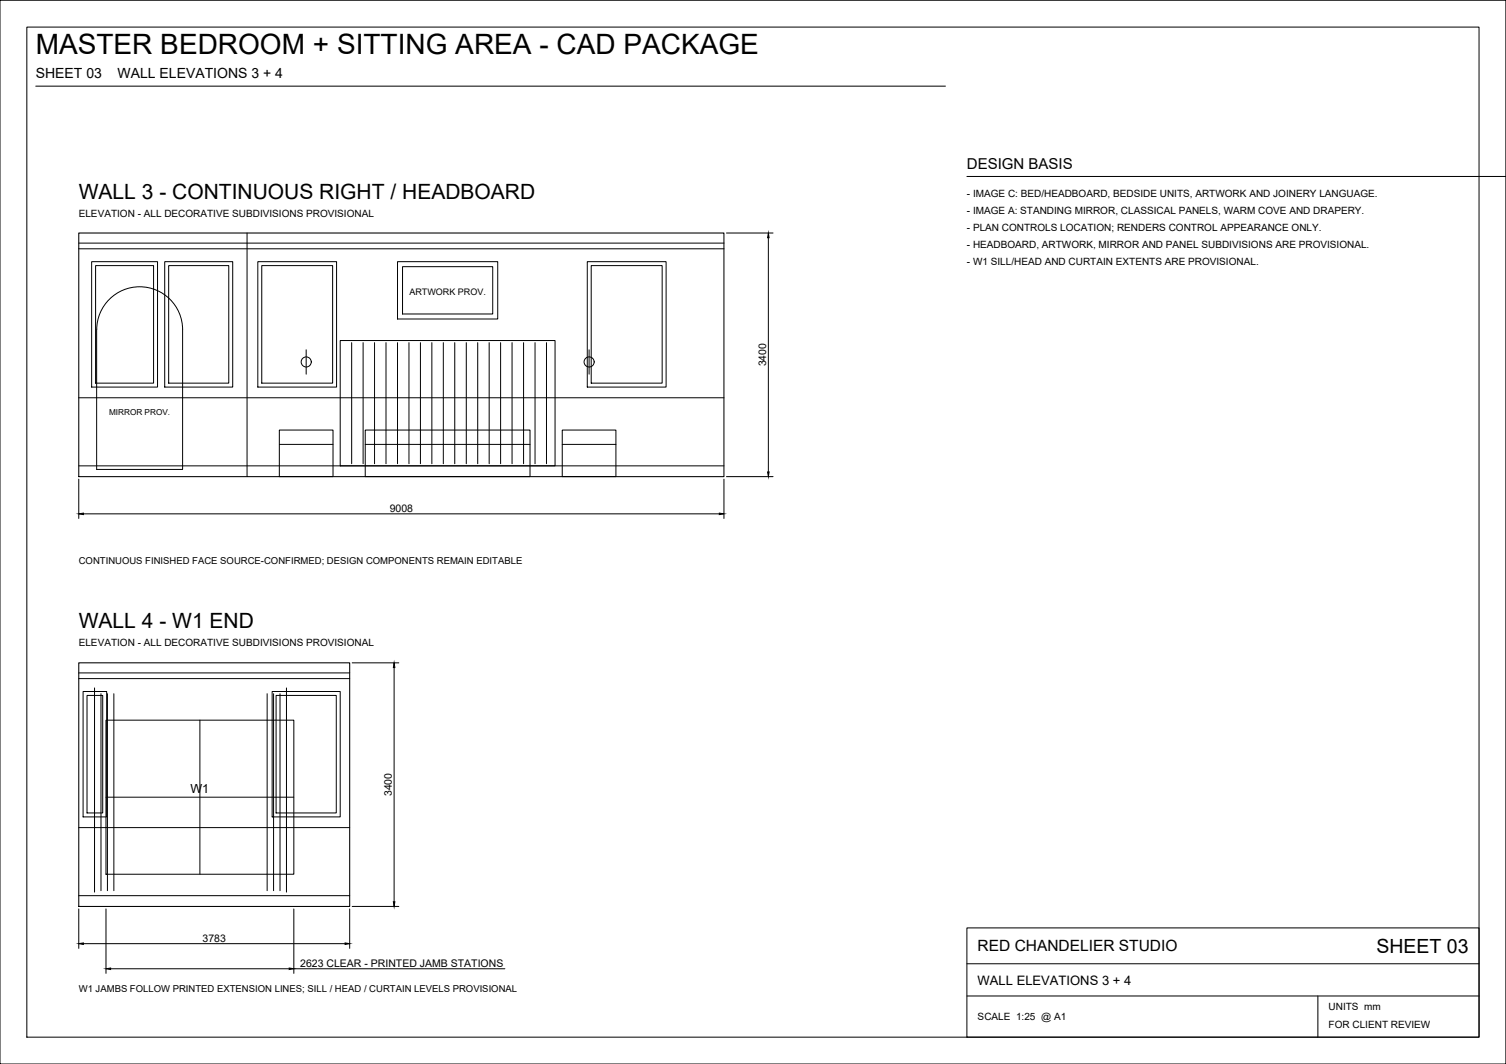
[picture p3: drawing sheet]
<svg xmlns="http://www.w3.org/2000/svg" width="841mm" height="594mm" viewBox="0 0 841 594" stroke-linecap="round" stroke-linejoin="round" font-family="sans-serif">
<defs><g id="words">
<text font-size="15.6" x="20" y="30">MASTER BEDROOM + SITTING AREA - CAD PACKAGE</text>
<g font-size="11.7">
<text x="44" y="111">WALL 3 - CONTINUOUS RIGHT / HEADBOARD</text>
<text x="44" y="351">WALL 4 - W1 END</text>
</g>
<text font-size="10.9" x="769" y="532">SHEET 03</text>
<text font-size="8.7" x="546" y="531">RED CHANDELIER STUDIO</text>
<text font-size="8.4" x="540" y="94">DESIGN BASIS</text>
<g font-size="7.8">
<text x="20" y="43">SHEET 03</text>
<text x="66" y="43">WALL ELEVATIONS 3 + 4</text>
</g>
<text font-size="7.3" x="546" y="550">WALL ELEVATIONS 3 + 4</text>
<text font-size="7" x="106" y="443">W1</text>
<g font-size="5.9">
<text x="428" y="205" transform="rotate(-90 428 205)">3400</text>
<text x="218" y="286">9008</text>
<text x="219" y="445" transform="rotate(-90 219 445)">3400</text>
<text x="113" y="526">3783</text>
<text x="168" y="540">2623 CLEAR - PRINTED JAMB STATIONS</text>
</g>
<g font-size="5.6">
<text x="540" y="110">- IMAGE C: BED/HEADBOARD, BEDSIDE UNITS, ARTWORK AND JOINERY LANGUAGE.</text>
<text x="540" y="120">- IMAGE A: STANDING MIRROR, CLASSICAL PANELS, WARM COVE AND DRAPERY.</text>
<text x="44" y="121">ELEVATION - ALL DECORATIVE SUBDIVISIONS PROVISIONAL</text>
<text x="540" y="129">- PLAN CONTROLS LOCATION; RENDERS CONTROL APPEARANCE ONLY.</text>
<text x="540" y="138">- HEADBOARD, ARTWORK, MIRROR AND PANEL SUBDIVISIONS ARE PROVISIONAL.</text>
<text x="540" y="148">- W1 SILL/HEAD AND CURTAIN EXTENTS ARE PROVISIONAL.</text>
<text x="44" y="361">ELEVATION - ALL DECORATIVE SUBDIVISIONS PROVISIONAL</text>
<text x="546" y="569">SCALE 1:25 @ A1</text>
<text x="742" y="564">UNITS mm</text>
<text x="742" y="574">FOR CLIENT REVIEW</text>
</g>
<g font-size="5.3">
<text x="44" y="315">CONTINUOUS FINISHED FACE SOURCE-CONFIRMED; DESIGN COMPONENTS REMAIN EDITABLE</text>
<text x="44" y="554">W1 JAMBS FOLLOW PRINTED EXTENSION LINES; SILL / HEAD / CURTAIN LEVELS PROVISIONAL</text>
</g>
<text font-size="5" x="229" y="165">ARTWORK PROV.</text>
<text font-size="4.6" x="61" y="232">MIRROR PROV.</text>
</g></defs>
<!-- layer: 20-SHEET-BORDER -->
<path d="M0 0h841v594h-841zM15 15h811v564h-811zM20 48h508M540 99h301M540 518h286v61h-286zM540 538h286M540 556h286M736 556v23" fill="none" stroke="#000" stroke-width=".56"/>
<!-- layer: 01-WALL -->
<path d="M44 130h360v136h-360zM44 370h151v136h-151z" fill="none" stroke="#000" stroke-width=".59"/>
<!-- layer: 09-WALL-PANELS -->
<g fill="none" stroke="#000" stroke-width=".56">
<path d="M44 139h360M51 146h37v70h-37zM53 148h33v66h-33zM92 146h38v70h-38zM94 148h34v66h-34zM144 146h44v70h-44zM146 148h40v66h-40zM328 146h44v70h-44zM330 148h40v66h-40zM44 222h360M44 260h360M44 379h151"/>
<path d="M46 386h14v70h-14zM49 388h8v66h-8zM152 386h38v70h-38zM154 388h34v66h-34zM44 462h151M44 500h151"/>
</g>
<!-- layer: 11-LIGHTING -->
<g fill="none" stroke="#000" stroke-width=".56">
<path d="M44 136h360M171 195v14M329 195v14M44 376h151"/>
<circle cx="171" cy="202" r="2.8"/>
<circle cx="329" cy="202" r="2.8"/>
</g>
<!-- layer: 13-DIMENSIONS -->
<g fill="none" stroke="#000" stroke-width=".56">
<path d="M406 130h26M429 133v130M44 268v21M404 268v21M406 266h26M47 287h355M197 370h26M220 373v130M44 508v22M59 508v35M164 508v35M195 508v22"/>
<path d="M197 506h26M47 527h146M62 541h100M164 541h118"/>
</g>
<path d="M429 130l1 3h-1zM429 263h1l-1 3zM44 287l3-1v1zM402 286l2 1h-2zM220 370l1 3h-1zM220 503h1l-1 3zM44 527l3-1v1zM193 526l2 1h-2zM59 541l3-1v1zM162 540l2 1h-2z" fill="#000" stroke="#000" stroke-width=".56"/>
<!-- layer: 18-PROVISIONAL -->
<path d="M222 146h56v32h-56zM225 149h50v26h-50zM61 167a24 24 0 0 1 26-5 24 24 0 0 1 15 22v78h-48v-78a24 24 0 0 1 7-17z" fill="none" stroke="#000" stroke-width=".56"/>
<!-- layer: 04-BED -->
<g fill="none" stroke="#000" stroke-width=".56">
<path d="M190 190h120v70h-120zM196 191v68M203 191v68M209 191v68M216 191v68M222 191v68M228 191v68M235 191v68M241 191v68M248 191v68M254 191v68M260 191v68"/>
<path d="M267 191v68M273 191v68M280 191v68M286 191v68M292 191v68M299 191v68M305 191v68M204 240h92v26h-92zM204 248h92"/>
</g>
<!-- layer: 05-FURNITURE -->
<path d="M156 240h30v26h-30zM156 248h30M314 240h30v26h-30zM314 248h30" fill="none" stroke="#000" stroke-width=".56"/>
<!-- layer: 16-CENTRELINE -->
<path d="M138 130v136" fill="none" stroke="#000" stroke-width=".56"/>
<!-- layer: 03-WINDOW -->
<path d="M59 402h105v86h-105zM112 402v86M59 445h105" fill="none" stroke="#000" stroke-width=".56"/>
<!-- layer: 10-CURTAIN -->
<path d="M53 384v114M56 387v110M60 387v110M64 387v110M149 387v110M153 387v110M156 387v110M160 384v114" fill="none" stroke="#000" stroke-width=".56"/>
<use href="#words"/>
</svg>
